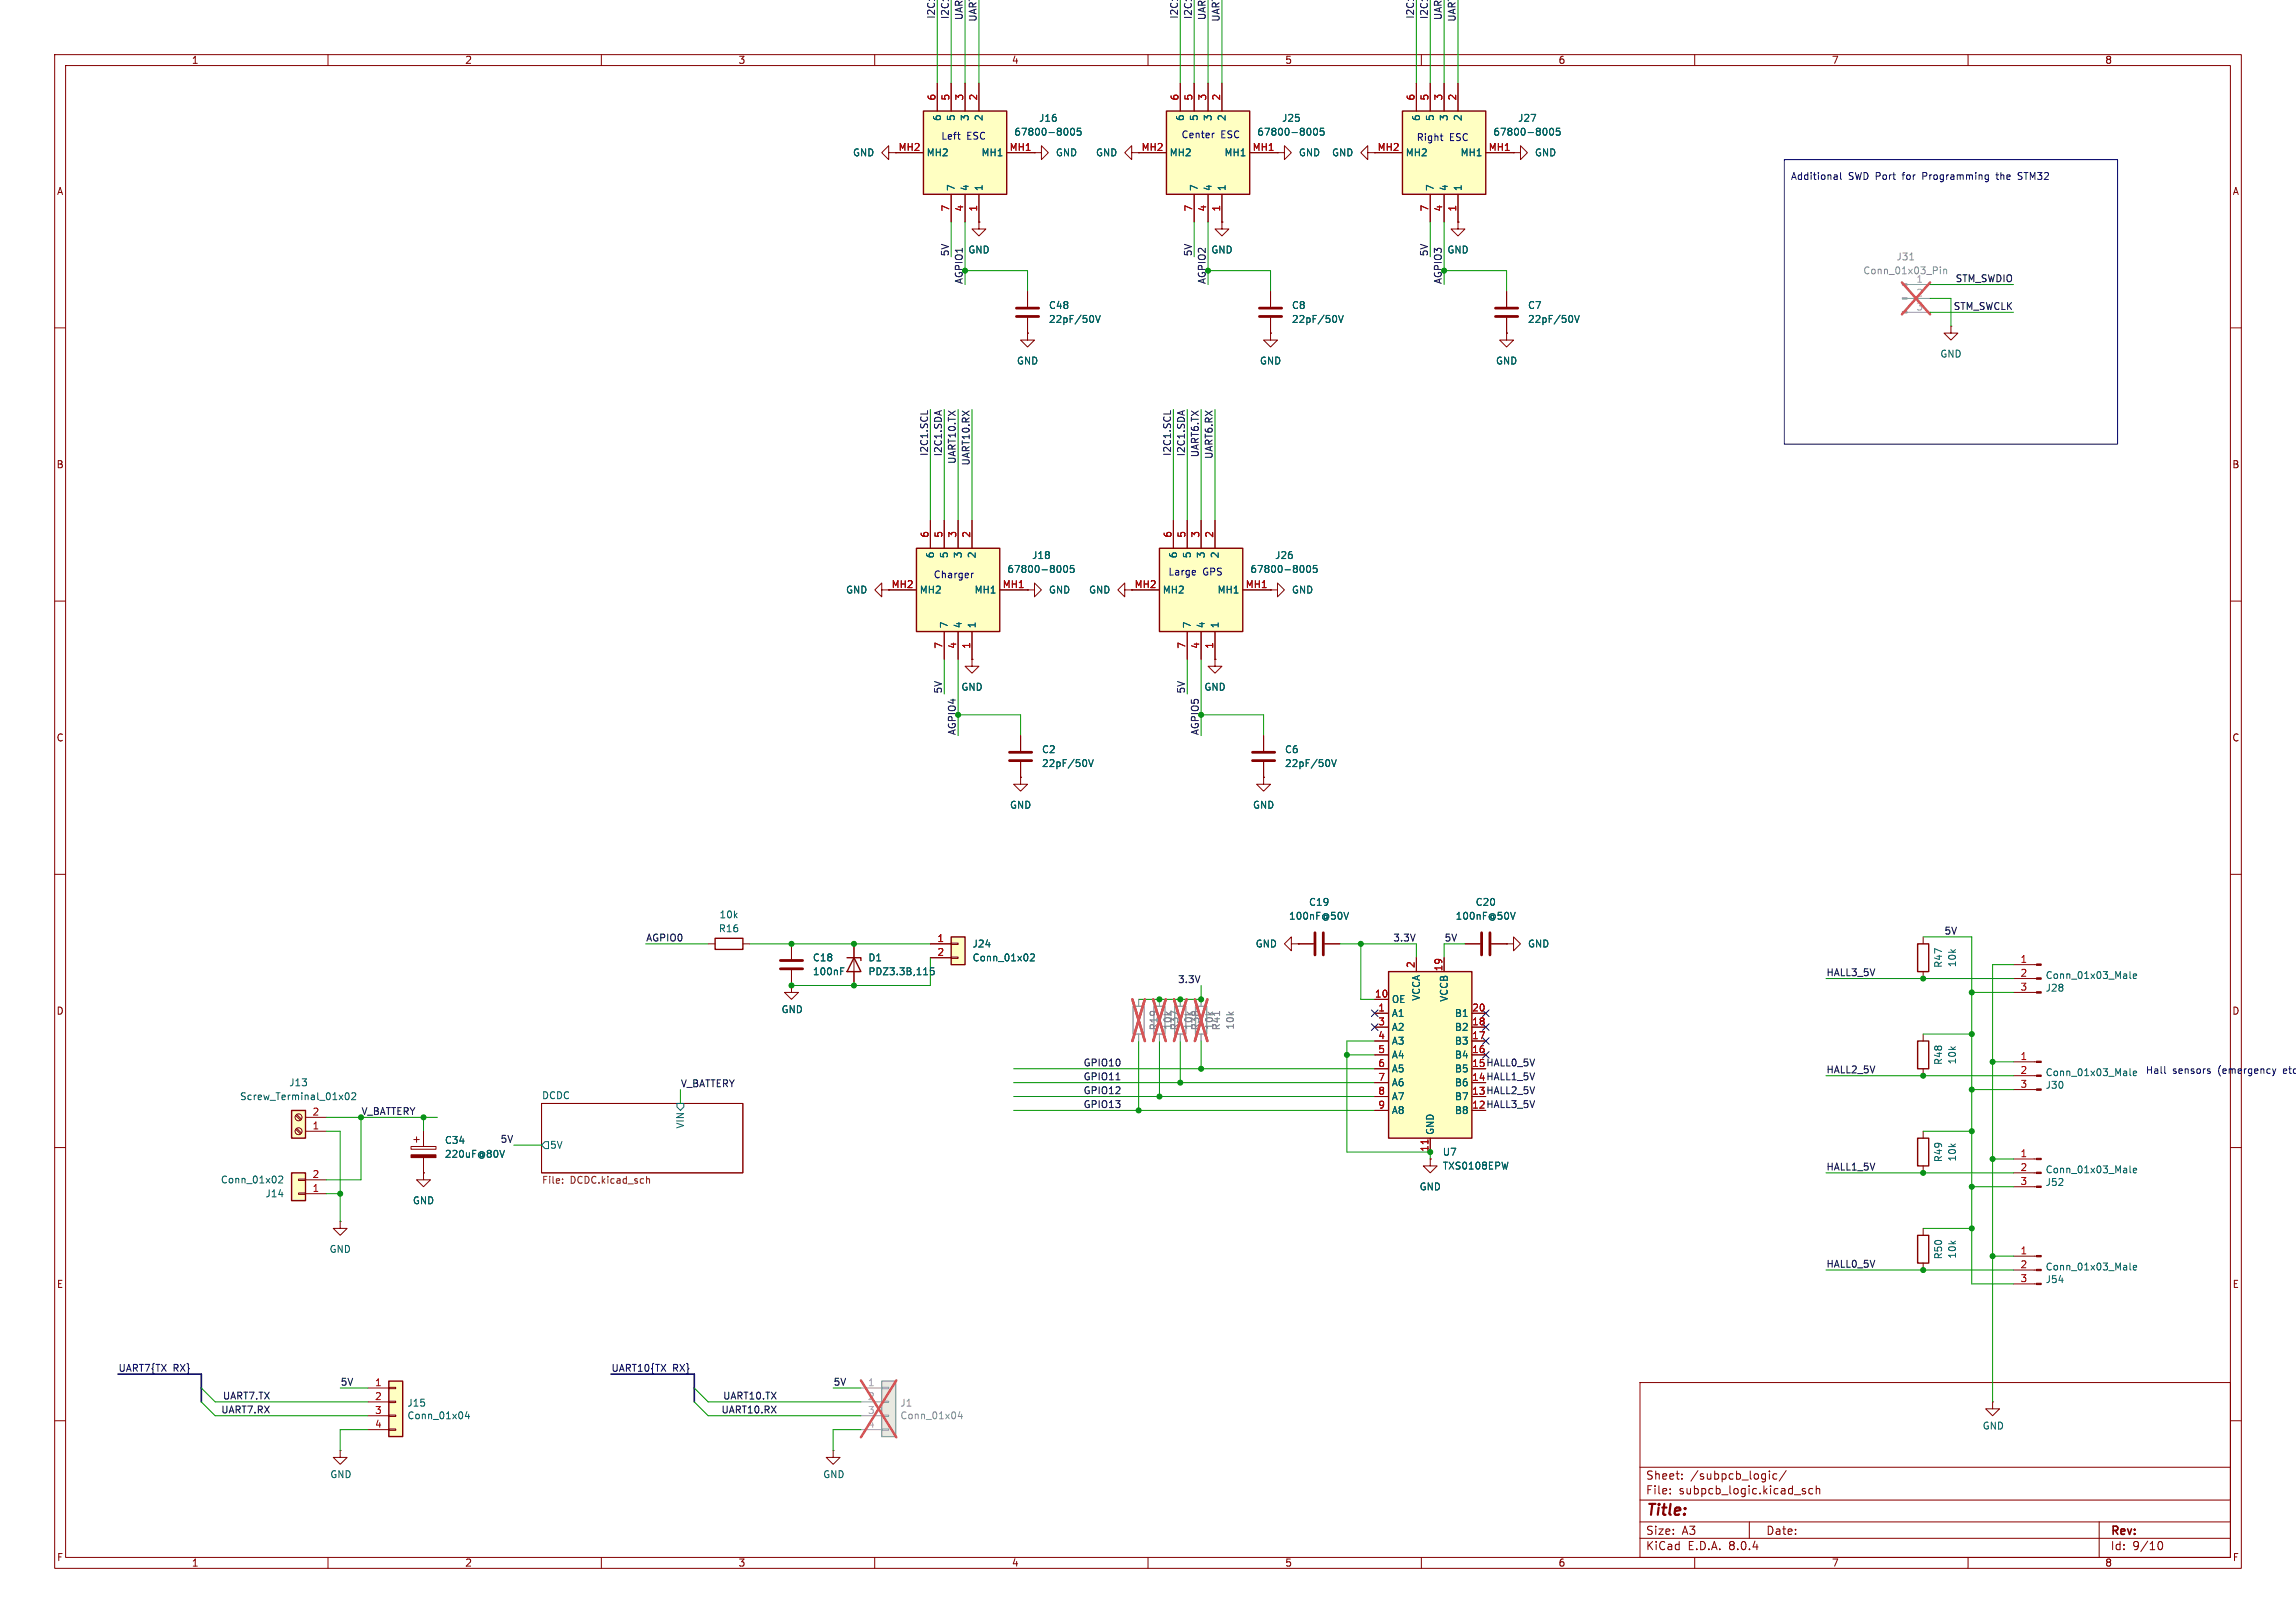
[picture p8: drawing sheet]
<svg xmlns="http://www.w3.org/2000/svg" width="420mm" height="297mm" viewBox="0 0 420 297" stroke-linecap="round" stroke-linejoin="round" font-family="sans-serif">
<defs><g id="words">
<text font-size="2.8" fill="#840000" x="301" y="277.9">Title:</text>
<g font-size="2.1" fill="#840000">
<text x="301" y="273.7">File:</text>
<text x="301" y="271">Sheet:</text>
<text x="307.1" y="273.7">subpcb_logic.kicad_sch</text>
<text x="309.2" y="271">/subpcb_logic/</text>
<text x="301" y="281.1">Size:</text>
<text x="307.6" y="281.1">A3</text>
<text x="323" y="281.1">Date:</text>
<text x="386" y="281.3">Rev:</text>
<text x="301" y="283.9">KiCad</text>
<text x="308.7" y="283.9">E.D.A.</text>
<text x="316.3" y="283.9">8.0.4</text>
<text x="386" y="283.9">Id:</text>
<text x="390.1" y="283.9">9/10</text>
</g>
<g font-size="1.8" fill="#0f0f0f">
<text x="171.1" y="3.5" transform="rotate(-90 171.1 3.5)">I2C1.S</text>
<text x="173.6" y="3.6" transform="rotate(-90 173.6 3.6)">I2C1.S</text>
<text x="176.2" y="3.8" transform="rotate(-90 176.2 3.8)">UART</text>
<text x="178.7" y="4.1" transform="rotate(-90 178.7 4.1)">UART1</text>
<text x="215.6" y="3.5" transform="rotate(-90 215.6 3.5)">I2C1.S</text>
<text x="218.1" y="3.6" transform="rotate(-90 218.1 3.6)">I2C1.S</text>
<text x="220.6" y="3.8" transform="rotate(-90 220.6 3.8)">UART</text>
<text x="223.2" y="4.1" transform="rotate(-90 223.2 4.1)">UART2</text>
<text x="258.7" y="3.5" transform="rotate(-90 258.7 3.5)">I2C1.S</text>
<text x="261.3" y="3.6" transform="rotate(-90 261.3 3.6)">I2C1.S</text>
<text x="263.8" y="3.8" transform="rotate(-90 263.8 3.8)">UART</text>
<text x="266.3" y="4.1" transform="rotate(-90 266.3 4.1)">UART4</text>
<text x="173.6" y="47" transform="rotate(-90 173.6 47)">5V</text>
<text x="218.1" y="47" transform="rotate(-90 218.1 47)">5V</text>
<text x="261.3" y="47" transform="rotate(-90 261.3 47)">5V</text>
<text x="357.6" y="51.7">STM_SWDIO</text>
<text x="357.3" y="56.8">STM_SWCLK</text>
<text x="169.8" y="83.5" transform="rotate(-90 169.8 83.5)">I2C1.SCL</text>
<text x="172.4" y="83.6" transform="rotate(-90 172.4 83.6)">I2C1.SDA</text>
<text x="214.3" y="83.5" transform="rotate(-90 214.3 83.5)">I2C1.SCL</text>
<text x="216.8" y="83.6" transform="rotate(-90 216.8 83.6)">I2C1.SDA</text>
<text x="219.4" y="83.8" transform="rotate(-90 219.4 83.8)">UART6.TX</text>
<text x="174.9" y="85" transform="rotate(-90 174.9 85)">UART10.TX</text>
<text x="177.5" y="85.3" transform="rotate(-90 177.5 85.3)">UART10.RX</text>
<text x="221.9" y="84.1" transform="rotate(-90 221.9 84.1)">UART6.RX</text>
<text x="172.4" y="127" transform="rotate(-90 172.4 127)">5V</text>
<text x="216.8" y="127" transform="rotate(-90 216.8 127)">5V</text>
<text x="174.9" y="134.6" transform="rotate(-90 174.9 134.6)">AGPIO4</text>
<text x="219.4" y="134.6" transform="rotate(-90 219.4 134.6)">AGPIO5</text>
<text x="118.1" y="172.4">AGPIO0</text>
<text x="254.8" y="172.4">3.3V</text>
<text x="264.2" y="172.4">5V</text>
<text x="355.6" y="171.1">5V</text>
<text x="215.4" y="180">3.3V</text>
<text x="334" y="178.7">HALL3_5V</text>
<text x="198.1" y="197.8">GPIO11</text>
<text x="198.1" y="195.2">GPIO10</text>
<text x="334" y="196.5">HALL2_5V</text>
<text x="124.5" y="199">V_BATTERY</text>
<text x="198.1" y="202.9">GPIO13</text>
<text x="198.1" y="200.3">GPIO12</text>
<text x="91.5" y="209.2">5V</text>
<text x="334" y="214.3">HALL1_5V</text>
<text x="334" y="232.1">HALL0_5V</text>
<text x="40.7" y="256.2">UART7.TX</text>
<text x="62.2" y="253.7">5V</text>
<text x="132.2" y="256.2">UART10.TX</text>
<text x="152.4" y="253.7">5V</text>
<text x="40.4" y="258.7">UART7.RX</text>
<text x="131.9" y="258.7">UART10.RX</text>
</g>
<g font-size="1.8" fill="#840000">
<text x="35" y="11.9">1</text>
<text x="85" y="11.9">2</text>
<text x="135" y="11.9">3</text>
<text x="185" y="11.9">4</text>
<text x="235" y="11.9">5</text>
<text x="285" y="11.9">6</text>
<text x="335" y="11.9">7</text>
<text x="385" y="11.9">8</text>
<text x="208.7" y="27.7">MH2</text>
<text x="10.3" y="35.9">A</text>
<text x="408.3" y="35.9">A</text>
<text x="10.3" y="85.9">B</text>
<text x="408.2" y="85.9">B</text>
<text x="163" y="107.7">MH2</text>
<text x="10.3" y="135.9">C</text>
<text x="408.2" y="135.9">C</text>
<text x="10.3" y="185.9">D</text>
<text x="408.2" y="185.9">D</text>
<text x="269.2" y="197.9">14 HALL1_5V</text>
<text x="269.2" y="195.3">15 HALL0_5V</text>
<text x="269.2" y="202.9">12 HALL3_5V</text>
<text x="269.2" y="200.4">13 HALL2_5V</text>
<text x="10.3" y="235.9">E</text>
<text x="408.3" y="235.9">E</text>
<text x="10.3" y="285.9">F</text>
<text x="35" y="286.9">1</text>
<text x="85" y="286.9">2</text>
<text x="135" y="286.9">3</text>
<text x="185" y="286.9">4</text>
<text x="235" y="286.9">5</text>
<text x="285" y="286.9">6</text>
<text x="335" y="286.9">7</text>
<text x="385" y="286.9">8</text>
<text x="408.3" y="285.9">F</text>
</g>
<g font-size="1.8" fill="#a90000">
<text x="171.2" y="18.5" transform="rotate(-90 171.2 18.5)">6</text>
<text x="173.7" y="18.5" transform="rotate(-90 173.7 18.5)">5</text>
<text x="176.3" y="18.5" transform="rotate(-90 176.3 18.5)">3</text>
<text x="178.8" y="18.5" transform="rotate(-90 178.8 18.5)">2</text>
<text x="215.6" y="18.5" transform="rotate(-90 215.6 18.5)">6</text>
<text x="218.2" y="18.5" transform="rotate(-90 218.2 18.5)">5</text>
<text x="220.7" y="18.5" transform="rotate(-90 220.7 18.5)">3</text>
<text x="223.3" y="18.5" transform="rotate(-90 223.3 18.5)">2</text>
<text x="258.8" y="18.5" transform="rotate(-90 258.8 18.5)">6</text>
<text x="261.4" y="18.5" transform="rotate(-90 261.4 18.5)">5</text>
<text x="263.9" y="18.5" transform="rotate(-90 263.9 18.5)">3</text>
<text x="266.4" y="18.5" transform="rotate(-90 266.4 18.5)">2</text>
<text x="164.3" y="27.7">MH2</text>
<text x="184.6" y="27.7">MH1</text>
<text x="229" y="27.7">MH1</text>
<text x="251.9" y="27.7">MH2</text>
<text x="272.2" y="27.7">MH1</text>
<text x="173.7" y="38.8" transform="rotate(-90 173.7 38.8)">7</text>
<text x="176.3" y="38.8" transform="rotate(-90 176.3 38.8)">4</text>
<text x="178.8" y="38.8" transform="rotate(-90 178.8 38.8)">1</text>
<text x="218.2" y="38.8" transform="rotate(-90 218.2 38.8)">7</text>
<text x="220.7" y="38.8" transform="rotate(-90 220.7 38.8)">4</text>
<text x="223.3" y="38.8" transform="rotate(-90 223.3 38.8)">1</text>
<text x="261.4" y="38.8" transform="rotate(-90 261.4 38.8)">7</text>
<text x="263.9" y="38.8" transform="rotate(-90 263.9 38.8)">4</text>
<text x="266.4" y="38.8" transform="rotate(-90 266.4 38.8)">1</text>
<text x="169.9" y="98.5" transform="rotate(-90 169.9 98.5)">6</text>
<text x="172.5" y="98.5" transform="rotate(-90 172.5 98.5)">5</text>
<text x="175" y="98.5" transform="rotate(-90 175 98.5)">3</text>
<text x="177.5" y="98.5" transform="rotate(-90 177.5 98.5)">2</text>
<text x="214.4" y="98.5" transform="rotate(-90 214.4 98.5)">6</text>
<text x="216.9" y="98.5" transform="rotate(-90 216.9 98.5)">5</text>
<text x="219.5" y="98.5" transform="rotate(-90 219.5 98.5)">3</text>
<text x="222" y="98.5" transform="rotate(-90 222 98.5)">2</text>
<text x="183.3" y="107.7">MH1</text>
<text x="207.5" y="107.7">MH2</text>
<text x="227.8" y="107.7">MH1</text>
<text x="172.5" y="118.8" transform="rotate(-90 172.5 118.8)">7</text>
<text x="175" y="118.8" transform="rotate(-90 175 118.8)">4</text>
<text x="177.5" y="118.8" transform="rotate(-90 177.5 118.8)">1</text>
<text x="216.9" y="118.8" transform="rotate(-90 216.9 118.8)">7</text>
<text x="219.5" y="118.8" transform="rotate(-90 219.5 118.8)">4</text>
<text x="222" y="118.8" transform="rotate(-90 222 118.8)">1</text>
<text x="171.4" y="172.5">1</text>
<text x="171.4" y="175">2</text>
<text x="258.8" y="177.2" transform="rotate(-90 258.8 177.2)">2</text>
<text x="263.9" y="177.8" transform="rotate(-90 263.9 177.8)">19</text>
<text x="369.5" y="176.3">1</text>
<text x="369.5" y="178.8">2</text>
<text x="251.4" y="182.6">10</text>
<text x="252" y="185.2">1</text>
<text x="269.2" y="185.2">20</text>
<text x="369.5" y="181.4">3</text>
<text x="252" y="187.7">3</text>
<text x="252" y="190.2">4</text>
<text x="269.2" y="190.2">17</text>
<text x="269.2" y="187.7">18</text>
<text x="252" y="192.8">5</text>
<text x="252" y="195.3">6</text>
<text x="252" y="197.9">7</text>
<text x="269.2" y="192.8">16</text>
<text x="269.2" y="197.9">14</text>
<text x="269.2" y="195.3">15</text>
<text x="369.5" y="194.1">1</text>
<text x="369.5" y="196.6">2</text>
<text x="252" y="200.4">8</text>
<text x="252" y="202.9">9</text>
<text x="269.2" y="202.9">12</text>
<text x="269.2" y="200.4">13</text>
<text x="369.5" y="199.1">3</text>
<text x="57.1" y="206.8">1</text>
<text x="57.1" y="204.2">2</text>
<text x="57.1" y="215.6">2</text>
<text x="261.4" y="210.9" transform="rotate(-90 261.4 210.9)">11</text>
<text x="369.5" y="211.8">1</text>
<text x="369.5" y="214.4">2</text>
<text x="57.1" y="218.2">1</text>
<text x="369.5" y="216.9">3</text>
<text x="369.5" y="229.6">1</text>
<text x="369.5" y="232.2">2</text>
<text x="369.5" y="234.7">3</text>
<text x="68.5" y="253.7">1</text>
<text x="68.5" y="256.3">2</text>
<text x="68.5" y="258.8">3</text>
<text x="68.5" y="261.4">4</text>
</g>
<g font-size="1.8" fill="#006464">
<text x="172.3" y="22.2" transform="rotate(-90 172.3 22.2)">6</text>
<text x="174.9" y="22.2" transform="rotate(-90 174.9 22.2)">5</text>
<text x="177.4" y="22.2" transform="rotate(-90 177.4 22.2)">3</text>
<text x="179.9" y="22.2" transform="rotate(-90 179.9 22.2)">2</text>
<text x="190" y="22.5">J16</text>
<text x="216.8" y="22.2" transform="rotate(-90 216.8 22.2)">6</text>
<text x="219.3" y="22.2" transform="rotate(-90 219.3 22.2)">5</text>
<text x="221.8" y="22.2" transform="rotate(-90 221.8 22.2)">3</text>
<text x="224.4" y="22.2" transform="rotate(-90 224.4 22.2)">2</text>
<text x="234.4" y="22.5">J25</text>
<text x="259.9" y="22.2" transform="rotate(-90 259.9 22.2)">6</text>
<text x="262.5" y="22.2" transform="rotate(-90 262.5 22.2)">5</text>
<text x="265" y="22.2" transform="rotate(-90 265 22.2)">3</text>
<text x="267.6" y="22.2" transform="rotate(-90 267.6 22.2)">2</text>
<text x="277.6" y="22.5">J27</text>
<text x="155.9" y="28.8">GND</text>
<text x="169.4" y="28.8">MH2</text>
<text x="179.4" y="28.8">MH1</text>
<text x="185.4" y="25">67800-8005</text>
<text x="193" y="28.8">GND</text>
<text x="200.4" y="28.8">GND</text>
<text x="213.9" y="28.8">MH2</text>
<text x="223.9" y="28.8">MH1</text>
<text x="229.9" y="25">67800-8005</text>
<text x="237.5" y="28.8">GND</text>
<text x="243.6" y="28.8">GND</text>
<text x="257" y="28.8">MH2</text>
<text x="267.1" y="28.8">MH1</text>
<text x="273.1" y="25">67800-8005</text>
<text x="280.7" y="28.8">GND</text>
<text x="174.9" y="35.1" transform="rotate(-90 174.9 35.1)">7</text>
<text x="177.4" y="35.1" transform="rotate(-90 177.4 35.1)">4</text>
<text x="179.9" y="35.1" transform="rotate(-90 179.9 35.1)">1</text>
<text x="219.3" y="35.1" transform="rotate(-90 219.3 35.1)">7</text>
<text x="221.8" y="35.1" transform="rotate(-90 221.8 35.1)">4</text>
<text x="224.4" y="35.1" transform="rotate(-90 224.4 35.1)">1</text>
<text x="262.5" y="35.1" transform="rotate(-90 262.5 35.1)">7</text>
<text x="265" y="35.1" transform="rotate(-90 265 35.1)">4</text>
<text x="267.6" y="35.1" transform="rotate(-90 267.6 35.1)">1</text>
<text x="177" y="46.6">GND</text>
<text x="221.5" y="46.6">GND</text>
<text x="264.7" y="46.6">GND</text>
<text x="191.8" y="59.3">22pF/50V</text>
<text x="191.8" y="56.7">C48</text>
<text x="236.2" y="56.7">C8</text>
<text x="236.2" y="59.3">22pF/50V</text>
<text x="279.4" y="56.7">C7</text>
<text x="279.4" y="59.3">22pF/50V</text>
<text x="354.8" y="65.6">GND</text>
<text x="185.9" y="66.9">GND</text>
<text x="230.4" y="66.9">GND</text>
<text x="273.6" y="66.9">GND</text>
<text x="171" y="102.3" transform="rotate(-90 171 102.3)">6</text>
<text x="173.6" y="102.3" transform="rotate(-90 173.6 102.3)">5</text>
<text x="176.1" y="102.3" transform="rotate(-90 176.1 102.3)">3</text>
<text x="178.7" y="102.3" transform="rotate(-90 178.7 102.3)">2</text>
<text x="184.2" y="105">67800-8005</text>
<text x="188.7" y="102.5">J18</text>
<text x="215.5" y="102.3" transform="rotate(-90 215.5 102.3)">6</text>
<text x="218" y="102.3" transform="rotate(-90 218 102.3)">5</text>
<text x="220.6" y="102.3" transform="rotate(-90 220.6 102.3)">3</text>
<text x="223.1" y="102.3" transform="rotate(-90 223.1 102.3)">2</text>
<text x="228.6" y="105">67800-8005</text>
<text x="233.2" y="102.5">J26</text>
<text x="154.7" y="108.8">GND</text>
<text x="168.1" y="108.8">MH2</text>
<text x="178.2" y="108.8">MH1</text>
<text x="191.8" y="108.8">GND</text>
<text x="199.1" y="108.8">GND</text>
<text x="212.6" y="108.8">MH2</text>
<text x="222.6" y="108.8">MH1</text>
<text x="236.2" y="108.8">GND</text>
<text x="173.6" y="115.1" transform="rotate(-90 173.6 115.1)">7</text>
<text x="176.1" y="115.1" transform="rotate(-90 176.1 115.1)">4</text>
<text x="178.7" y="115.1" transform="rotate(-90 178.7 115.1)">1</text>
<text x="218" y="115.1" transform="rotate(-90 218 115.1)">7</text>
<text x="220.6" y="115.1" transform="rotate(-90 220.6 115.1)">4</text>
<text x="223.1" y="115.1" transform="rotate(-90 223.1 115.1)">1</text>
<text x="175.8" y="126.6">GND</text>
<text x="220.2" y="126.6">GND</text>
<text x="190.5" y="138">C2</text>
<text x="190.5" y="140.6">22pF/50V</text>
<text x="235" y="138">C6</text>
<text x="235" y="140.6">22pF/50V</text>
<text x="184.7" y="148.2">GND</text>
<text x="229.1" y="148.2">GND</text>
<text x="239.4" y="166">C19</text>
<text x="269.8" y="166">C20</text>
<text x="131.4" y="170.8">R16</text>
<text x="131.5" y="168.2">10k</text>
<text x="177.8" y="173.6">J24</text>
<text x="229.6" y="173.6">GND</text>
<text x="235.7" y="168.5">100nF@50V</text>
<text x="266.2" y="168.5">100nF@50V</text>
<text x="279.4" y="173.6">GND</text>
<text x="148.6" y="178.7">100nF</text>
<text x="148.6" y="176.1">C18</text>
<text x="158.8" y="176.1">D1</text>
<text x="158.8" y="178.7">PDZ3.3B,115</text>
<text x="177.8" y="176.1">Conn_01x02</text>
<text x="355.4" y="177.2" transform="rotate(-90 355.4 177.2)">R47</text>
<text x="358" y="177.1" transform="rotate(-90 358 177.1)">10k</text>
<text x="374.1" y="179.3">Conn_01x03_Male</text>
<text x="142.9" y="185.6">GND</text>
<text x="254.5" y="183.7">OE</text>
<text x="259.9" y="183.2" transform="rotate(-90 259.9 183.2)">VCCA</text>
<text x="265" y="183.4" transform="rotate(-90 265 183.4)">VCCB</text>
<text x="374.1" y="181.7">J28</text>
<text x="254.5" y="186.3">A1</text>
<text x="254.5" y="188.8">A2</text>
<text x="254.5" y="191.4">A3</text>
<text x="266" y="191.4">B3</text>
<text x="266" y="188.8">B2</text>
<text x="266" y="186.3">B1</text>
<text x="254.5" y="193.9">A4</text>
<text x="254.5" y="196.4">A5</text>
<text x="266" y="196.4">B5</text>
<text x="266" y="193.9">B4</text>
<text x="355.4" y="195" transform="rotate(-90 355.4 195)">R48</text>
<text x="358" y="194.9" transform="rotate(-90 358 194.9)">10k</text>
<text x="374.1" y="197.1">Conn_01x03_Male</text>
<text x="43.8" y="201.5">Screw_Terminal_01x02</text>
<text x="52.8" y="199">J13</text>
<text x="99.1" y="201.2">DCDC</text>
<text x="254.5" y="199">A6</text>
<text x="254.5" y="201.5">A7</text>
<text x="266" y="201.5">B7</text>
<text x="266" y="199">B6</text>
<text x="374.1" y="199.4">J30</text>
<text x="81.3" y="209.5">C34</text>
<text x="125.3" y="206.6" transform="rotate(-90 125.3 206.6)">VIN</text>
<text x="254.5" y="204.1">A8</text>
<text x="262.5" y="207.8" transform="rotate(-90 262.5 207.8)">GND</text>
<text x="266" y="204.1">B8</text>
<text x="81.3" y="212.1">220uF@80V</text>
<text x="100.5" y="210.4">5V</text>
<text x="263.8" y="211.7">U7</text>
<text x="263.8" y="214.2">TXS0108EPW</text>
<text x="355.4" y="212.8" transform="rotate(-90 355.4 212.8)">R49</text>
<text x="358" y="212.6" transform="rotate(-90 358 212.6)">10k</text>
<text x="374.1" y="214.9">Conn_01x03_Male</text>
<text x="40.3" y="216.8">Conn_01x02</text>
<text x="48.5" y="219.3">J14</text>
<text x="75.4" y="220.6">GND</text>
<text x="259.6" y="218">GND</text>
<text x="374.1" y="217.2">J52</text>
<text x="60.2" y="229.5">GND</text>
<text x="355.4" y="230.5" transform="rotate(-90 355.4 230.5)">R50</text>
<text x="358" y="230.4" transform="rotate(-90 358 230.4)">10k</text>
<text x="374.1" y="232.7">Conn_01x03_Male</text>
<text x="374.1" y="235">J54</text>
<text x="74.4" y="257.6">J15</text>
<text x="74.4" y="259.9">Conn_01x04</text>
<text x="362.6" y="261.8">GND</text>
<text x="60.3" y="270.7">GND</text>
<text x="150.5" y="270.7">GND</text>
</g>
<g font-size="1.8" fill="#0000c2">
<text x="172.1" y="25.8">Left</text>
<text x="176.8" y="25.8">ESC</text>
<text x="216" y="25.5">Center</text>
<text x="223.3" y="25.5">ESC</text>
<text x="259.1" y="26">Right</text>
<text x="265.1" y="26">ESC</text>
<text x="327.5" y="33.1">Additional</text>
<text x="338.1" y="33.1">SWD Port</text>
<text x="348.3" y="33.1">for</text>
<text x="352.1" y="33.1">Programming</text>
<text x="365.9" y="33.1">the</text>
<text x="370" y="33.1">STM32</text>
<text x="170.7" y="106">Charger</text>
<text x="213.6" y="105.5">Large</text>
<text x="220" y="105.5">GPS</text>
<text x="392.4" y="196.6">Hall</text>
<text x="397.4" y="196.6">sensors</text>
<text x="405.8" y="196.6">(emergency</text>
<text x="418" y="196.6">etc)</text>
</g>
<g font-size="1.8" fill="#939391">
<text x="346.8" y="47.9">J31</text>
<text x="340.7" y="50.4">Conn_01x03_Pin</text>
<text x="350.4" y="51.8">1</text>
<text x="211.9" y="188.6" transform="rotate(-90 211.9 188.6)">R19</text>
<text x="214.5" y="188.5" transform="rotate(-90 214.5 188.5)">10k</text>
<text x="215.7" y="188.6" transform="rotate(-90 215.7 188.6)">R37</text>
<text x="218.3" y="188.5" transform="rotate(-90 218.3 188.5)">10k</text>
<text x="219.6" y="188.6" transform="rotate(-90 219.6 188.6)">R38</text>
<text x="222.1" y="188.5" transform="rotate(-90 222.1 188.5)">10k</text>
<text x="223.4" y="188.6" transform="rotate(-90 223.4 188.6)">R41</text>
<text x="225.9" y="188.5" transform="rotate(-90 225.9 188.5)">10k</text>
<text x="164.6" y="257.6">J1</text>
<text x="164.6" y="259.9">Conn_01x04</text>
</g>
<g font-size="1.8" fill="#009600">
<text x="176.2" y="52.1" transform="rotate(-90 176.2 52.1)">AGPIO1</text>
<text x="220.6" y="52.1" transform="rotate(-90 220.6 52.1)">AGPIO2</text>
<text x="263.8" y="52.1" transform="rotate(-90 263.8 52.1)">AGPIO3</text>
<text x="66" y="204.1">V_BATTERY</text>
</g>
<g font-size="1.8" fill="#a5a4a2">
<text x="350.4" y="54.4">2</text>
<text x="350.4" y="56.9">3</text>
<text x="158.7" y="253.7">1</text>
<text x="158.7" y="256.3">2</text>
<text x="158.7" y="258.8">3</text>
<text x="158.7" y="261.4">4</text>
</g>
<g font-size="1.8" fill="#725600">
<text x="99.1" y="216.9">File:</text>
<text x="104.3" y="216.9">DCDC.kicad_sch</text>
</g>
<g font-size="1.8" fill="#000084">
<text x="21.6" y="251.1">UART7{TX</text>
<text x="31.7" y="251.1">RX}</text>
<text x="111.8" y="251.1">UART10{TX</text>
<text x="123" y="251.1">RX}</text>
</g>
</g></defs>
<g fill="none" stroke="#840000" stroke-width=".18">
<path d="M10 10h400v277h-400zM12 12h396v273h-396zM60 10v2M110 10v2M160 10v2M210 10v2M260 10v2M310 10v2M360 10v2M10 60h2M232.4 53.3v2.8M232.4 58.2v2.8"/>
<path d="M275.6 53.3v2.8M275.6 58.2v2.8M356.9 59.7v1.3h1.2l-1.2 1.2-1.3-1.2h1.3M356.9 59.7h.1M408 60h2M232.4 61v1.2h1.3l-1.3 1.3-1.3-1.3h1.3M232.4 61h.1M275.6 61v1.2h1.3l-1.3 1.3-1.3-1.3h1.3M275.6 61h.1M10 110h2M161.3 108v-1.3l-1.3 1.3 1.3 1.2v-1.2h1.3M408 110h2"/>
<path d="M10 160h2M408 160h2M10 210h2M99.1 201.9h36.8v12.7h-36.8zM408 210h2M10 260h2M300 253h108v32h-108zM408 260h2M300 278.5h108M300 274.5h108M300 268.5h108M305.5 273.2v.2"/>
<path d="M305.5 272.5v.1M307.7 270.5v.2M307.7 269.8v.1M320 278.5v3M323.7 269.2v.1M323.7 269.7v1M325 269.8l-.4-.1-.3 .3v.4l.1 .2h.6M326.7 269.1l-1.3 1.9M329.7 272.7l.6 .4-.2 .3-.4-.1M330.2 272.5l-.3-.1-.2 .2M331.6 272.5l-.4-.1-.3 .3v.4l.1 .2h.6M332.2 272.5l.2-.1 .4 .1 .1 .9"/>
<path d="M332.2 271.9v1.5M384 278.5v6.5M60 285v2M110 285v2M160 285v2M210 285v2M260 285v2M300 281.5h108M310 285v2M360 285v2M394.7 282.7l.2-.5 .2-.1a.8 .8 0 0 1 .5 .7 .8 .8 0 0 1-.5 .8l-.2-.2-.2-.4"/>
</g>
<path d="M244.4 58v.8M244.9 57.7l.4 1.3 .4-1.3M287.6 58v.8M288 57.7l.5 1.3 .4-1.3M99.7 208.9h.6v1.3h-.6l-.6-.6zM123.8 201.9h1.3v.7l-.6 .6-.7-.6z" fill="none" stroke="#006464" stroke-width=".18"/>
<path d="M102.9 216.4v.1M102.9 215.8v.1M118.3 215.3v1.2M118.3 215.8l.2-.1 .3 .1v.7" fill="none" stroke="#725600" stroke-width=".18"/>
<path d="M230.4 57.9h4M230.4 56.4h4M273.6 57.9h4M273.6 56.4h4" fill="none" stroke="#840000" stroke-width=".51"/>
<path d="M167.6 100.3h15.3v15.3h-15.3z" fill="#ffffc2"/>
<path d="M167.6 100.3h15.3v15.3h-15.3zM130.8 171.7h5.1v2h-5.1zM154.9 175.3h2.6v.5M156.2 175.3l1.3 2.5h-2.6z" fill="none" stroke="#840000" stroke-width=".25"/>
<g fill="none" stroke="#840000" stroke-width=".18">
<path d="M170.2 95.3v5M172.7 95.3v5M175.3 95.3v5M177.8 95.3v5M162.6 108h5M172.7 115.6v5.1M175.3 115.6v5.1M177.8 115.6v5.1M182.9 108h5.1M129.5 172.7h1.3M135.9 172.7h1.3M144.8 172.7v2.8"/>
<path d="M144.8 177.5v2.8M156.2 172.7v7.6M144.8 180.3v1.3h1.2l-1.2 1.3-1.3-1.3h1.3M144.8 180.3h.1"/>
</g>
<path d="M194.7 103.6l.2-.1a.68 .68 0 0 1 .4 .6 .68 .68 0 0 1-.4 .7l-.3-.5zM196.4 103.5h-.6v.6l.1-.1h.5l.1 .2-.1 .4-.2 .2-.4-.2M153.8 177.1h.6M153.8 177.7h.4M170.8 177.1h-.6v.6l.2-.1 .4 .1 .1 .1-.1 .5-.1 .1-.5-.1" fill="none" stroke="#006464" stroke-width=".18"/>
<path d="M142.7 177.3h4.1M142.7 175.8h4.1" fill="none" stroke="#840000" stroke-width=".51"/>
<path d="M174 171.5h2.5v5h-2.5z" fill="#ffffc2"/>
<path d="M266.7 40.6v1.3h1.3l-1.3 1.3-1.3-1.3h1.3M266.7 40.6h.1M170.2 172.7h3.8M170.2 175.3h3.8M174 175.1h1.3v.3h-1.3zM174 172.6h1.3v.2h-1.3z" fill="none" stroke="#840000" stroke-width=".18"/>
<path d="M174 171.5h2.5v5h-2.5z" fill="none" stroke="#840000" stroke-width=".25"/>
<path d="M188.5 174.7l.5-.1 .2 .3-.8 .9h.8" fill="none" stroke="#006464" stroke-width=".18"/>
<path d="M213.4 20.3h15.2v15.3h-15.2z" fill="#ffffc2"/>
<path d="M213.4 20.3h15.2v15.3h-15.2z" fill="none" stroke="#840000" stroke-width=".25"/>
<g fill="none" stroke="#840000" stroke-width=".18">
<path d="M215.9 15.2v5.1M218.4 15.2v5.1M221 15.2v5.1M223.5 15.2v5.1M208.3 27.9h5.1M218.4 35.6v5M221 35.6v5M223.5 35.6v5M228.6 27.9h5.1M233.7 27.9h1.2v-1.2l1.3 1.2-1.3 1.3v-1.3M233.7 27.9h.1M223.5 40.6v1.3h1.3l-1.3 1.3-1.3-1.3h1.3"/>
<path d="M223.5 40.6h.1"/>
</g>
<path d="M240.5 23.5h.1a.68 .68 0 0 1 .4 .6 .68 .68 0 0 1-.4 .6 .85 .85 0 0 1-.1-1.2zM242.1 23.5h-.6v.6l.2-.1h.4l.1 .2-.1 .4-.1 .1-.5-.1" fill="none" stroke="#006464" stroke-width=".18"/>
<path d="M256.5 20.3h15.3v15.3h-15.3z" fill="#ffffc2"/>
<path d="M256.5 20.3h15.3v15.3h-15.3z" fill="none" stroke="#840000" stroke-width=".25"/>
<g fill="none" stroke="#840000" stroke-width=".18">
<path d="M259.1 15.2v5.1M261.6 15.2v5.1M264.2 15.2v5.1M266.7 15.2v5.1M250.2 27.9v-1.2l-1.3 1.2 1.3 1.3v-1.3h6.3M261.6 35.6v5M264.2 35.6v5M266.7 35.6v5M271.8 27.9h5.1M276.9 27.9h1.2v-1.2l1.3 1.2-1.3 1.3v-1.3M276.9 27.9h.1M268 172.7h2.8"/>
<path d="M272.8 172.7h2.8M275.6 172.7h1.3v1.3l1.2-1.3-1.2-1.2v1.2M275.6 172.7h.1"/>
</g>
<path d="M283.6 23.6l.2-.1a.68 .68 0 0 1 .4 .6 .68 .68 0 0 1-.4 .6l-.3-.4zM285.3 23.5h-.6v.6l.1-.1h.5l.1 .2-.1 .4-.2 .1-.4-.1M276.3 166.9l.4 1.3 .5-1.3" fill="none" stroke="#006464" stroke-width=".18"/>
<path d="M271 170.7v4.1M272.5 170.7v4.1" fill="none" stroke="#840000" stroke-width=".51"/>
<path d="M348.8 57.2h4.3M348.8 54.6h4.3M348.8 52.1h4.3" fill="none" stroke="#9c9b98" stroke-width=".18"/>
<g fill="#9c9b98" stroke="#9c9b98" stroke-width=".18">
<path d="M348 57h.8v.3h-.8z"/>
<path d="M348 54.5h.8v.2h-.8z"/>
<path d="M348 51.9h.8v.3h-.8z"/>
</g>
<path d="M349.3 47.6h.8M354.9 48.8v.2M354.9 49.3v.8M355.5 49.3v.8M355.5 49.4l.2-.1h.3l.1 .8" fill="none" stroke="#939391" stroke-width=".18"/>
<path d="M347.9 51.7l5.2 5.8M353.1 51.7l-5.2 5.8" fill="none" stroke="#e75356" stroke-width=".46"/>
<path d="M161.3 252.7h2.5v10.2h-2.5z" fill="#ebeae8"/>
<path d="M157.5 254h3.8M157.5 256.5h3.8M157.5 259.1h3.8M161.3 259h1.3v.2h-1.3zM161.3 256.4h1.3v.3h-1.3zM161.3 253.9h1.3v.2h-1.3zM157.5 261.6h3.8M161.3 261.5h1.3v.2h-1.3z" fill="none" stroke="#9c9b98" stroke-width=".18"/>
<path d="M161.3 252.7h2.5v10.2h-2.5z" fill="none" stroke="#9c9b98" stroke-width=".25"/>
<path d="M175.6 258.3l-.3 .9h.8M175.9 258.8v.8" fill="none" stroke="#939391" stroke-width=".18"/>
<path d="M157.5 252.6l6.5 10.4M164 252.6l-6.5 10.4" fill="none" stroke="#e75356" stroke-width=".46"/>
<path d="M152.4 265.4v1.3h1.3l-1.3 1.3-1.3-1.3h1.3M152.4 265.4h.1" fill="none" stroke="#840000" stroke-width=".18"/>
<path d="M71.1 252.7h2.6v10.2h-2.6z" fill="#ffffc2"/>
<g fill="none" stroke="#840000" stroke-width=".18">
<path d="M75.2 209.8h4.6v.5h-4.6zM75.7 208.5h1M76.2 208v1M77.5 214.6v1.3h1.2l-1.2 1.3-1.3-1.3h1.3M77.5 214.6h.1M77.5 207v2.8M77.5 211.8v2.8M67.3 254h3.8M67.3 256.5h3.8M67.3 259.1h3.8M71.1 259h1.3v.2h-1.3zM71.1 256.4h1.3v.3h-1.3z"/>
<path d="M71.1 253.9h1.3v.2h-1.3zM67.3 261.6h3.8M71.1 261.5h1.3v.2h-1.3z"/>
</g>
<path d="M71.1 252.7h2.6v10.2h-2.6z" fill="none" stroke="#840000" stroke-width=".25"/>
<path d="M91.4 210.5l.5 1.3 .4-1.3M85.4 258.3l-.3 .9h.8M85.7 258.8v.8" fill="none" stroke="#006464" stroke-width=".18"/>
<path d="M75.2 211.3h4.6v.5h-4.6z" fill="#840000" stroke="#840000" stroke-width=".18"/>
<path d="M53.3 203.2h2.6v5.1h-2.6z" fill="#ffffc2"/>
<path d="M53.3 203.2h2.6v5.1h-2.6z" fill="none" stroke="#840000" stroke-width=".25"/>
<g fill="none" stroke="#840000" stroke-width=".18">
<path d="M54.1 204.1l.9 .9M54.1 206.7l.9 .8M54.3 204l.8 .8M54.3 206.5l.8 .8M55.9 207h3.8M55.9 204.5h3.8"/>
<circle cx="54.6" cy="207" r=".63"/>
<circle cx="54.6" cy="204.5" r=".63"/>
</g>
<path d="M63.3 200.1l.1-.1a.68 .68 0 0 1 .5 .6 .68 .68 0 0 1-.5 .6l-.3-.4zM64.3 200.1l.5-.1 .3 .3-.8 .9h.8" fill="none" stroke="#006464" stroke-width=".18"/>
<path d="M53.3 214.6h2.6v5.1h-2.6z" fill="#ffffc2"/>
<path d="M54.6 215.8h1.3v.2h-1.3zM54.6 218.3h1.3v.3h-1.3zM55.9 218.4h3.8M55.9 215.9h3.8M62.2 223.5v1.3h1.3l-1.3 1.3-1.2-1.3h1.2M62.2 223.5h.1M364.5 256.5v1.3h1.3l-1.3 1.3-1.3-1.3h1.3M364.5 256.5h.1M62.2 265.4v1.3h1.3l-1.3 1.3-1.2-1.3h1.2M62.2 265.4h.1" fill="none" stroke="#840000" stroke-width=".18"/>
<path d="M53.3 214.6h2.6v5.1h-2.6z" fill="none" stroke="#840000" stroke-width=".25"/>
<path d="M51 215.3l.5-.1 .2 .4-.8 .9h.8" fill="none" stroke="#006464" stroke-width=".18"/>
<path d="M212.1 100.3h15.2v15.3h-15.2z" fill="#ffffc2"/>
<path d="M212.1 100.3h15.2v15.3h-15.2z" fill="none" stroke="#840000" stroke-width=".25"/>
<path d="M214.6 95.3v5M217.2 95.3v5M219.7 95.3v5M222.2 95.3v5M207 108h5.1M217.2 115.6v5.1M219.7 115.6v5.1M222.2 115.6v5.1M227.3 108h5.1" fill="none" stroke="#840000" stroke-width=".18"/>
<path d="M239.1 103.6l.2-.1a.68 .68 0 0 1 .4 .6 .68 .68 0 0 1-.4 .7l-.3-.5zM240.9 103.5h-.6l-.1 .6 .2-.1h.4l.1 .2v.4l-.2 .2-.5-.2" fill="none" stroke="#006464" stroke-width=".18"/>
<path d="M254 177.8h15.2v30.5h-15.2z" fill="#ffffc2"/>
<path d="M254 177.8h15.2v30.5h-15.2zM350.8 208.3h2v5.1h-2zM350.8 226.1h2v5h-2z" fill="none" stroke="#840000" stroke-width=".25"/>
<g fill="none" stroke="#840000" stroke-width=".18">
<path d="M189.2 27.9h1.3v-1.2l1.3 1.2-1.3 1.3v-1.3M189.2 27.9h.1M207 27.9v-1.2l-1.3 1.2 1.3 1.3v-1.3h1.3M188 53.3v2.8M188 58.2v2.8M188 61v1.2h1.2l-1.2 1.3-1.3-1.3h1.3M188 61h.1M188 108h1.2v-1.3l1.3 1.3-1.3 1.2v-1.2M188 108h.1M205.7 108v-1.3l-1.2 1.3 1.2 1.2v-1.2h1.3M177.8 120.7v1.2h1.3l-1.3 1.3-1.3-1.3h1.3M177.8 120.7h.1"/>
<path d="M186.7 134.6v2.8M186.7 139.4v2.8M186.7 142.2v1.3h1.3l-1.3 1.3-1.3-1.3h1.3M186.7 142.2h.1M237.5 172.7h2.8M242.3 172.7h2.8M259.1 175.3v2.5M264.2 175.3v2.5M251.5 185.4h2.5M251.5 182.9h2.5M251.5 193h2.5M251.5 190.5h2.5"/>
<path d="M251.5 188h2.5M251.5 195.6h2.5M251.5 198.1h2.5M269.2 185.4h2.6M269.2 193h2.6M269.2 190.5h2.6M269.2 188h2.6M251.5 200.7h2.5M251.5 203.2h2.5M261.6 212.1v1.3h-1.3l1.3 1.2 1.3-1.2h-1.3M261.6 212.1h.1M261.6 208.3v2.5"/>
<path d="M351.8 207v1.3M351.8 213.4v1.2M351.8 224.8v1.3M351.8 231.1v1.3"/>
</g>
<path d="M261.2 208.6v.7" fill="none" stroke="#a90000" stroke-width=".18"/>
<path d="M200 58v.8M200.4 57.7l.4 1.3 .5-1.3M198.7 139.3v.7M199.1 139l.5 1.3 .4-1.3M245.8 166.9l.5 1.3 .4-1.3M275.8 212.7l-.3 1.2" fill="none" stroke="#006464" stroke-width=".18"/>
<path d="M211.1 184.2h2v5h-2zM214.9 184.2h2v5h-2zM218.7 184.2h2v5h-2z" fill="none" stroke="#9c9b98" stroke-width=".25"/>
<path d="M212.1 182.9v1.3M212.1 189.2v1.3M215.9 182.9v1.3M215.9 189.2v1.3M219.7 182.9v1.3M219.7 189.2v1.3" fill="none" stroke="#9c9b98" stroke-width=".18"/>
<path d="M210.9 182.9l2.3 7.6M213.2 182.9l-2.3 7.6M214.8 182.9l2.2 7.6M217 182.9l-2.2 7.6M218.6 182.9l2.3 7.6M220.9 182.9l-2.3 7.6" fill="none" stroke="#e75356" stroke-width=".46"/>
<path d="M185.9 57.9h4.1M185.9 56.4h4.1M184.7 139.2h4M184.7 137.7h4M240.5 170.7v4.1M242.1 170.7v4.1" fill="none" stroke="#840000" stroke-width=".51"/>
<path d="M223.1 185.1v.7" fill="none" stroke="#939391" stroke-width=".18"/>
<path d="M168.9 20.3h15.2v15.3h-15.2z" fill="#ffffc2"/>
<path d="M168.9 20.3h15.2v15.3h-15.2zM350.8 172.7h2v5.1h-2zM350.8 190.5h2v5.1h-2z" fill="none" stroke="#840000" stroke-width=".25"/>
<g fill="none" stroke="#840000" stroke-width=".18">
<path d="M171.4 15.2v5.1M174 15.2v5.1M176.5 15.2v5.1M179.1 15.2v5.1M215.9 15.2v5.1M218.4 15.2v5.1M221 15.2v5.1M223.5 15.2v5.1M259.1 15.2v5.1M261.6 15.2v5.1M264.2 15.2v5.1M266.7 15.2v5.1"/>
<path d="M162.6 27.9v-1.2l-1.3 1.2 1.3 1.3v-1.3h6.3M174 35.6v5M176.5 35.6v5M179.1 35.6v5M184.1 27.9h5.1M189.2 27.9h.1M208.3 27.9h5.1M218.4 35.6v5M221 35.6v5M223.5 35.6v5M228.6 27.9h5.1M233.7 27.9h.1"/>
<path d="M251.5 27.9h5M261.6 35.6v5M264.2 35.6v5M266.7 35.6v5M271.8 27.9h5.1M276.9 27.9h.1M179.1 40.6v1.3h1.2l-1.2 1.3-1.3-1.3h1.3M179.1 40.6h.1M188 53.3v2.8M188 58.2v2.8M223.5 40.6h.1M232.4 53.3v2.8"/>
<path d="M232.4 58.2v2.8M266.7 40.6h.1M275.6 53.3v2.8M275.6 58.2v2.8M188 61h.1M232.4 61h.1M275.6 61h.1M170.2 95.3v5M172.7 95.3v5M175.3 95.3v5M177.8 95.3v5M214.6 95.3v5"/>
<path d="M217.2 95.3v5M219.7 95.3v5M222.2 95.3v5M162.6 108h5M172.7 115.6v5.1M175.3 115.6v5.1M177.8 115.6v5.1M182.9 108h5.1M188 108h.1M207 108h5.1M217.2 115.6v5.1M219.7 115.6v5.1"/>
<path d="M222.2 115.6v5.1M227.3 108h5.1M232.4 108h1.3v-1.3l1.2 1.3-1.2 1.2v-1.2M232.4 108h.1M177.8 120.7h.1M186.7 134.6v2.8M186.7 139.4v2.8M222.2 120.7v1.2h1.3l-1.3 1.3-1.2-1.3h1.2M222.2 120.7h.1M231.1 134.6v2.8M231.1 139.4v2.8M186.7 142.2h.1"/>
<path d="M231.1 142.2v1.3h1.3l-1.3 1.3-1.2-1.3h1.2M231.1 142.2h.1M144.8 172.7v2.8M144.8 177.5v2.8M156.2 172.7v2.6M156.2 177.8v2.5M170.2 172.7h3.8M170.2 175.3h3.8M236.2 172.7v1.3l-1.3-1.3 1.3-1.2v1.2h1.3M237.5 172.7h.1M237.5 172.7h2.8M242.3 172.7h2.8"/>
<path d="M259.1 175.3v2.5M264.2 175.3v2.5M268 172.7h2.8M272.8 172.7h2.8M275.6 172.7h.1M351.8 171.5v1.2M351.8 177.8v1.3M368.3 179.1h4.2M368.3 176.5h4.2M144.8 180.3h.1M251.5 185.4h2.5M251.5 182.9h2.5"/>
<path d="M251.5 193h2.5M251.5 190.5h2.5M251.5 188h2.5M251.5 195.6h2.5M251.5 198.1h2.5M269.2 185.4h2.6M269.2 193h2.6M269.2 190.5h2.6M269.2 188h2.6M351.8 189.2v1.3M351.8 195.6v1.3M368.3 199.4h4.2"/>
<path d="M368.3 196.9h4.2M368.3 194.3h4.2M368.3 181.6h4.2M77.5 214.6h.1M77.5 207v2.8M77.5 211.8v2.8M251.5 200.7h2.5M251.5 203.2h2.5M261.6 212.1h.1M261.6 208.3v2.5M368.3 217.2h4.2M368.3 214.6h4.2"/>
<path d="M368.3 212.1h4.2M368.3 234.9h4.2M368.3 232.4h4.2M368.3 229.9h4.2"/>
</g>
<g fill="none" stroke="#006464" stroke-width=".18">
<path d="M196 23.5h.1a.68 .68 0 0 1 .5 .6 .68 .68 0 0 1-.5 .6 .85 .85 0 0 1-.1-1.2zM197.7 23.5h-.6l-.1 .6 .2-.1h.4l.2 .2-.1 .4-.2 .1-.5-.1M240.5 23.5h.1a.68 .68 0 0 1 .4 .6 .68 .68 0 0 1-.4 .6 .85 .85 0 0 1-.1-1.2zM242.1 23.5h-.6v.6l.2-.1h.4l.1 .2-.1 .4-.1 .1-.5-.1M283.6 23.6l.2-.1a.68 .68 0 0 1 .4 .6 .68 .68 0 0 1-.4 .6l-.3-.4zM285.3 23.5h-.6v.6l.1-.1h.5l.1 .2-.1 .4-.2 .1-.4-.1M200 58v.8M200.4 57.7l.4 1.3 .5-1.3M244.4 58v.8M244.9 57.7l.4 1.3 .4-1.3M287.6 58v.8M288 57.7l.5 1.3 .4-1.3"/>
<path d="M194.7 103.6l.2-.1a.68 .68 0 0 1 .4 .6 .68 .68 0 0 1-.4 .7l-.3-.5zM196.4 103.5h-.6v.6l.1-.1h.5l.1 .2-.1 .4-.2 .2-.4-.2M239.1 103.6l.2-.1a.68 .68 0 0 1 .4 .6 .68 .68 0 0 1-.4 .7l-.3-.5zM240.9 103.5h-.6l-.1 .6 .2-.1h.4l.1 .2v.4l-.2 .2-.5-.2M198.7 139.3v.7M199.1 139l.5 1.3 .4-1.3M243.2 139.3v.7M243.6 139l.4 1.3 .4-1.3M153.8 177.7h.4M153.8 177.1h.6M170.8 177.1h-.6v.6l.2-.1 .4 .1 .1 .1-.1 .5-.1 .1-.5-.1M188.5 174.7l.5-.1 .2 .3-.8 .9h.8"/>
<path d="M245.8 166.9l.5 1.3 .4-1.3M276.3 166.9l.4 1.3 .5-1.3M389.6 177.8v1.1l.2 .2M390.2 178.6l.6-.1v-.2l-.4-.1-.2 .2 .1 .6h.5M389.6 195.6v1.1l.2 .1M390.2 196.4l.6-.1v-.2l-.4-.1-.2 .2 .1 .6h.5M91.4 210.5l.5 1.3 .4-1.3M275.8 212.7l-.3 1.2M389.6 213.4v1l.2 .2M390.2 214.2l.6-.1v-.3h-.4l-.2 .2 .1 .6h.5M389.6 231.1v1.1l.2 .2M390.2 232l.6-.1v-.3h-.4l-.2 .1 .1 .6h.5"/>
</g>
<path d="M207.3 184.2h2v5h-2z" fill="none" stroke="#9c9b98" stroke-width=".25"/>
<path d="M208.3 182.9v1.3M208.3 189.2v1.3M212.1 182.9v1.3M212.1 189.2v1.3M215.9 182.9v1.3M215.9 189.2v1.3M219.7 182.9v1.3M219.7 189.2v1.3" fill="none" stroke="#9c9b98" stroke-width=".18"/>
<path d="M207.1 182.9l2.3 7.6M209.4 182.9l-2.3 7.6M210.9 182.9l2.3 7.6M213.2 182.9l-2.3 7.6M214.8 182.9l2.2 7.6M217 182.9l-2.2 7.6M218.6 182.9l2.3 7.6M220.9 182.9l-2.3 7.6" fill="none" stroke="#e75356" stroke-width=".46"/>
<g fill="#840000" stroke="#840000" stroke-width=".18">
<path d="M372.5 217h.9v.3h-.9z"/>
<path d="M372.5 214.5h.9v.3h-.9z"/>
<path d="M372.5 212h.9v.2h-.9z"/>
<path d="M372.5 234.8h.9v.3h-.9z"/>
<path d="M372.5 232.3h.9v.2h-.9z"/>
<path d="M372.5 229.7h.9v.3h-.9z"/>
<path d="M372.5 199.3h.9v.2h-.9z"/>
<path d="M372.5 196.7h.9v.3h-.9z"/>
<path d="M372.5 194.2h.9v.2h-.9z"/>
<path d="M372.5 181.5h.9v.2h-.9z"/>
<path d="M372.5 178.9h.9v.3h-.9z"/>
<path d="M372.5 176.4h.9v.3h-.9z"/>
</g>
<path d="M229.1 139.2h4.1M229.1 137.7h4.1" fill="none" stroke="#840000" stroke-width=".51"/>
<path d="M169.7 75.2v.6M214.1 75.2v.6M204.1 197.6h.8" fill="none" stroke="#0f0f0f" stroke-width=".18"/>
<g fill="none" stroke="#0000c2" stroke-width=".18">
<path d="M175.2 24.6h.4M175.5 25.5h.1M222.1 24.4h-.2M263.5 24.9h.4M263.7 25.7h.2M326.4 29.2h60.9v52.1h-60.9zM335.6 32h.3l.2 .2v.6M336.1 32.8h-.5M336.1 32.3l-.5 .1M336.7 31.6v1.1l.2 .1M363.2 32.1h.5M363.2 32.8h.5"/>
<path d="M363.7 32v1l-.2 .3-.3-.1M365.1 32h.5M365.3 31.6v1.2M369.2 32.8h.4M369.7 31.6h-.3l-.2 .2 .1 .3 .3 .1M178.1 104.9l-.4 .2M396 195.2v1.1l.2 .1M404.1 196l.2 .2-.2 .2M404.1 195.6l.2 .1M415.7 195.6l.3 .8M416 196.4l-.3 .5M416.3 195.6l-.3 .8"/>
</g>
<path d="M21.6 251.5h15.2v5M111.8 251.5h15.2v5" fill="none" stroke="#000084" stroke-width=".3"/>
<g fill="none" stroke="#009600" stroke-width=".18">
<path d="M171.4 0v15.2M174 0v15.2M176.5 0v15.2M179.1 0v15.2M215.9 0v15.2M218.4 0v15.2M221 0v15.2M223.5 0v15.2M259.1 0v15.2M261.6 0v15.2M264.2 0v15.2M266.7 0v15.2"/>
<path d="M174 40.6v6.4M176.5 40.6v8.9h11.5v3.8M218.4 40.6v6.4M221 40.6v8.9h11.4v3.8M261.6 40.6v6.4M264.2 40.6v8.9h11.4v3.8M353.1 52.1h15.2M353.1 54.6h3.8v5.1M353.1 57.2h15.2M170.2 74.9v20.4M172.7 74.9v20.4M175.3 74.9v20.4"/>
<path d="M177.8 74.9v20.4M214.6 74.9v20.4M217.2 74.9v20.4M219.7 74.9v20.4M222.2 74.9v20.4M172.7 120.7v6.3M175.3 120.7v13.9M175.3 130.8h11.4v3.8M217.2 120.7v6.3M219.7 120.7v13.9M219.7 130.8h11.4v3.8M118.1 172.7h11.4"/>
<path d="M137.2 172.7h33M170.2 175.3v5h-25.4M245.1 172.7h14v2.6M248.9 172.7v10.2h2.6M268 172.7h-3.8v2.6M334 179.1h34.3M351.8 171.5h8.9v63.4h7.6M368.3 176.5h-3.8v80M124.5 199.4v2.5M185.4 198.1h66.1M185.4 195.6h66.1M208.3 190.5v12.7"/>
<path d="M212.1 190.5v10.2M215.9 190.5v7.6M219.7 180.3v2.6h-11.4M219.7 190.5v5.1M246.4 193h5.1M251.5 190.5h-5.1v20.3h15.2v1.3M334 196.9h34.3M351.8 189.2h8.9M360.7 181.6h7.6M360.7 199.4h7.6M364.5 194.3h3.8M59.7 207h2.5v16.5"/>
<path d="M59.7 204.5h20.3M59.7 218.4h2.5M66 204.5v11.4h-6.3M77.5 204.5v2.5M94 209.6h5.1M185.4 203.2h66.1M185.4 200.7h66.1M334 214.6h34.3M351.8 207h8.9M360.7 217.2h7.6M364.5 212.1h3.8M334 232.4h34.3"/>
<path d="M351.8 224.8h8.9M364.5 229.9h3.8M36.8 254l2.6 2.5h27.9M36.8 256.5l2.6 2.6h27.9M62.2 254h5.1M127 254l2.5 2.5h28M127 256.5l2.5 2.6h28M152.4 254h5.1M67.3 261.6h-5.1v3.8M157.5 261.6h-5.1v3.8"/>
</g>
<path d="M250.9 184.8l1.2 1.2M250.9 187.4l1.2 1.2M252.1 184.8l-1.2 1.2M252.1 187.4l-1.2 1.2M271.2 189.9l1.2 1.2M271.2 192.4l1.2 1.2M271.2 187.4l1.2 1.2M271.2 184.8l1.2 1.2M272.4 189.9l-1.2 1.2M272.4 192.4l-1.2 1.2M272.4 187.4l-1.2 1.2M272.4 184.8l-1.2 1.2" fill="none" stroke="#000084" stroke-width=".18"/>
<path d="M261.2 208.6v.7" fill="none" stroke="#a90000" stroke-width=".18"/>
<path d="M223.1 185.1v.7" fill="none" stroke="#939391" stroke-width=".18"/>
<g fill="#009600" stroke="#009600" stroke-width=".18">
<circle cx="360.7" cy="207" r=".46"/>
<circle cx="364.5" cy="212.1" r=".46"/>
<circle cx="360.7" cy="199.4" r=".46"/>
<circle cx="364.5" cy="194.3" r=".46"/>
<circle cx="351.8" cy="232.4" r=".46"/>
<circle cx="364.5" cy="229.9" r=".46"/>
<circle cx="351.8" cy="214.6" r=".46"/>
<circle cx="360.7" cy="217.2" r=".46"/>
<circle cx="360.7" cy="189.2" r=".46"/>
<circle cx="360.7" cy="181.6" r=".46"/>
<circle cx="360.7" cy="224.8" r=".46"/>
<circle cx="351.8" cy="196.9" r=".46"/>
<circle cx="261.6" cy="210.8" r=".46"/>
<circle cx="156.2" cy="172.7" r=".46"/>
<circle cx="156.2" cy="180.3" r=".46"/>
<circle cx="144.8" cy="180.3" r=".46"/>
<circle cx="144.8" cy="172.7" r=".46"/>
<circle cx="77.5" cy="204.5" r=".46"/>
<circle cx="62.2" cy="218.4" r=".46"/>
<circle cx="219.7" cy="195.6" r=".46"/>
<circle cx="215.9" cy="198.1" r=".46"/>
<circle cx="246.4" cy="193" r=".46"/>
<circle cx="212.1" cy="182.9" r=".46"/>
<circle cx="212.1" cy="200.7" r=".46"/>
<circle cx="208.3" cy="203.2" r=".46"/>
<circle cx="175.3" cy="130.8" r=".46"/>
<circle cx="219.7" cy="130.8" r=".46"/>
<circle cx="215.9" cy="182.9" r=".46"/>
<circle cx="248.9" cy="172.7" r=".46"/>
<circle cx="219.7" cy="182.9" r=".46"/>
<circle cx="351.8" cy="179.1" r=".46"/>
<circle cx="264.2" cy="49.5" r=".46"/>
<circle cx="221" cy="49.5" r=".46"/>
<circle cx="176.5" cy="49.5" r=".46"/>
</g>
<use href="#words"/>
</svg>
